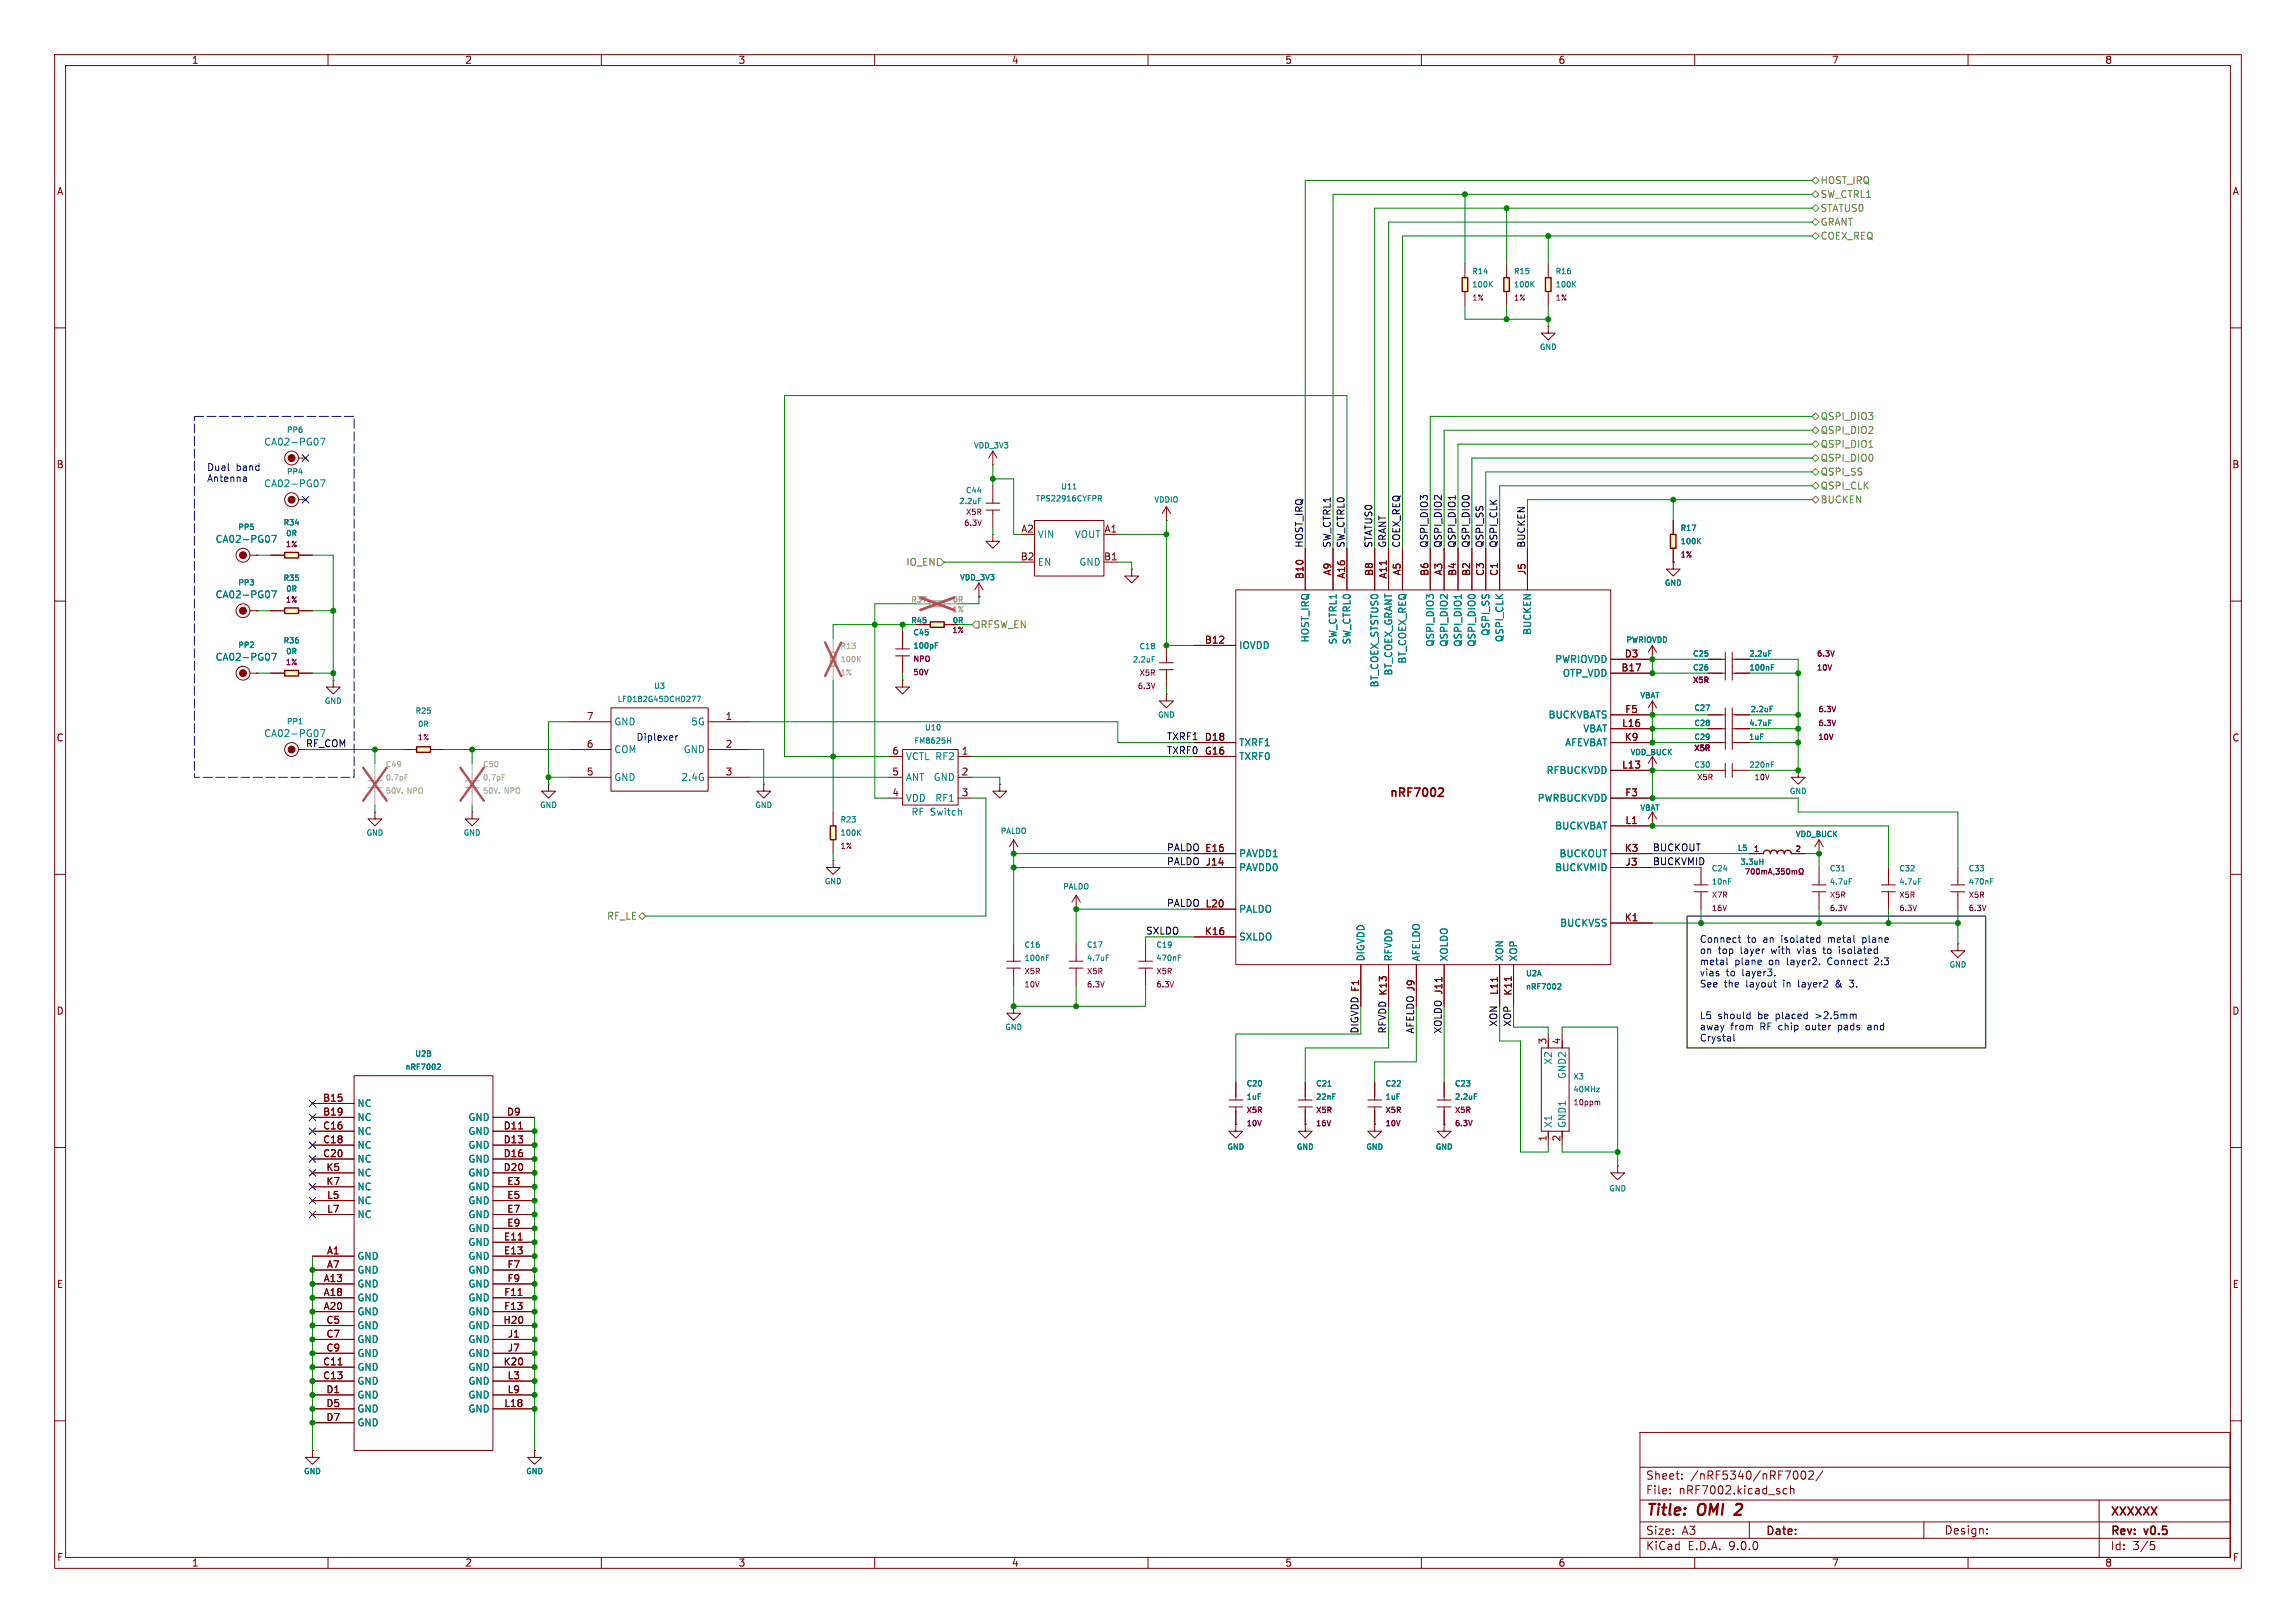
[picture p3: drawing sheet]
<svg xmlns="http://www.w3.org/2000/svg" width="420mm" height="297mm" viewBox="0 0 420 297" stroke-linecap="round" stroke-linejoin="round" font-family="sans-serif">
<defs><g id="words">
<g font-size="2.8" fill="#840000">
<text x="301" y="277.9">Title:</text>
<text x="310.6" y="277.9">OMI</text>
<text x="318.3" y="277.9">2</text>
</g>
<g font-size="2.1" fill="#840000">
<text x="254" y="146.3">nRF7002</text>
<text x="301" y="273.7">File:</text>
<text x="301" y="271">Sheet:</text>
<text x="307.1" y="273.7">nRF7002.kicad_sch</text>
<text x="309.2" y="271">/nRF5340/nRF7002/</text>
<text x="301" y="281.1">Size:</text>
<text x="307.6" y="281.1">A3</text>
<text x="323" y="281.1">Date:</text>
<text x="355.6" y="281">Design:</text>
<text x="386" y="277.8">XXXXXX</text>
<text x="386" y="281.3">Rev:</text>
<text x="392.4" y="281.3">v0.5</text>
<text x="301" y="283.9">KiCad</text>
<text x="308.7" y="283.9">E.D.A.</text>
<text x="316.3" y="283.9">9.0.0</text>
<text x="386" y="283.9">Id:</text>
<text x="390.1" y="283.9">3/5</text>
</g>
<g font-size="1.8" fill="#840000">
<text x="35" y="11.9">1</text>
<text x="85" y="11.9">2</text>
<text x="135" y="11.9">3</text>
<text x="185" y="11.9">4</text>
<text x="235" y="11.9">5</text>
<text x="285" y="11.9">6</text>
<text x="335" y="11.9">7</text>
<text x="385" y="11.9">8</text>
<text x="10.3" y="35.9">A</text>
<text x="408.3" y="35.9">A</text>
<text x="10.3" y="85.9">B</text>
<text x="408.2" y="85.9">B</text>
<text x="186.7" y="97.5">A2</text>
<text x="201.9" y="97.5">A1</text>
<text x="186.6" y="102.6">B2</text>
<text x="201.9" y="102.6">B1</text>
<text x="238.5" y="106.1" transform="rotate(-90 238.5 106.1)">B10</text>
<text x="243.6" y="105.4" transform="rotate(-90 243.6 105.4)">A9</text>
<text x="246.1" y="106" transform="rotate(-90 246.1 106)">A16</text>
<text x="251.2" y="105.5" transform="rotate(-90 251.2 105.5)">B8</text>
<text x="253.7" y="106" transform="rotate(-90 253.7 106)">A11</text>
<text x="256.3" y="105.4" transform="rotate(-90 256.3 105.4)">A5</text>
<text x="261.4" y="105.5" transform="rotate(-90 261.4 105.5)">B6</text>
<text x="263.9" y="105.4" transform="rotate(-90 263.9 105.4)">A3</text>
<text x="266.4" y="105.5" transform="rotate(-90 266.4 105.5)">B4</text>
<text x="269" y="105.5" transform="rotate(-90 269 105.5)">B2</text>
<text x="271.5" y="105.5" transform="rotate(-90 271.5 105.5)">C3</text>
<text x="274.1" y="105.5" transform="rotate(-90 274.1 105.5)">C1</text>
<text x="279.1" y="105.3" transform="rotate(-90 279.1 105.3)">J5</text>
<text x="220.3" y="117.9">B12</text>
<text x="296.5" y="122.9">B17</text>
<text x="297.1" y="120.4">D3</text>
<text x="107.2" y="131.8">7</text>
<text x="132.6" y="131.8">1</text>
<text x="297.2" y="130.6">F5</text>
<text x="10.3" y="135.9">C</text>
<text x="107.2" y="136.9">6</text>
<text x="132.6" y="136.9">2</text>
<text x="220.3" y="135.6">D18</text>
<text x="296.6" y="133.1">L16</text>
<text x="297.1" y="135.6">K9</text>
<text x="408.2" y="135.9">C</text>
<text x="107.2" y="142">5</text>
<text x="132.6" y="142">3</text>
<text x="163.1" y="138.2">6</text>
<text x="163.1" y="142">5</text>
<text x="175.8" y="138.2">1</text>
<text x="175.8" y="142">2</text>
<text x="220.3" y="138.2">G16</text>
<text x="296.6" y="140.7">L13</text>
<text x="163.1" y="145.8">4</text>
<text x="175.8" y="145.8">3</text>
<text x="297.2" y="145.8">F3</text>
<text x="220.4" y="156">E16</text>
<text x="297.1" y="156">K3</text>
<text x="297.2" y="150.9">L1</text>
<text x="220.5" y="158.5">J14</text>
<text x="297.3" y="158.5">J3</text>
<text x="220.4" y="166.1">L20</text>
<text x="220.3" y="171.2">K16</text>
<text x="297.1" y="168.7">K1</text>
<text x="10.3" y="185.9">D</text>
<text x="248.7" y="181.6" transform="rotate(-90 248.7 181.6)">F1</text>
<text x="253.7" y="182.3" transform="rotate(-90 253.7 182.3)">K13</text>
<text x="258.8" y="181.5" transform="rotate(-90 258.8 181.5)">J9</text>
<text x="263.9" y="182.1" transform="rotate(-90 263.9 182.1)">J11</text>
<text x="274.1" y="182.2" transform="rotate(-90 274.1 182.2)">L11</text>
<text x="276.6" y="182.3" transform="rotate(-90 276.6 182.3)">K11</text>
<text x="408.2" y="185.9">D</text>
<text x="283" y="191.2" transform="rotate(-90 283 191.2)">3</text>
<text x="285.5" y="191.2" transform="rotate(-90 285.5 191.2)">4</text>
<text x="59" y="201.7">B15</text>
<text x="59" y="204.2">B19</text>
<text x="59" y="206.8">C16</text>
<text x="59" y="209.3">C18</text>
<text x="92" y="206.8">D11</text>
<text x="92" y="209.3">D13</text>
<text x="92.6" y="204.2">D9</text>
<text x="283" y="209" transform="rotate(-90 283 209)">1</text>
<text x="285.5" y="209" transform="rotate(-90 285.5 209)">2</text>
<text x="59" y="211.8">C20</text>
<text x="59.6" y="214.4">K5</text>
<text x="92" y="211.8">D16</text>
<text x="92" y="214.4">D20</text>
<text x="59.6" y="216.9">K7</text>
<text x="59.7" y="219.5">L5</text>
<text x="59.7" y="222">L7</text>
<text x="92.7" y="216.9">E3</text>
<text x="92.7" y="219.5">E5</text>
<text x="92.7" y="222">E7</text>
<text x="92.1" y="227.1">E11</text>
<text x="92.7" y="224.5">E9</text>
<text x="59.7" y="229.6">A1</text>
<text x="59.7" y="232.2">A7</text>
<text x="92.1" y="229.6">E13</text>
<text x="92.7" y="232.2">F7</text>
<text x="10.3" y="235.9">E</text>
<text x="59.1" y="234.7">A13</text>
<text x="59.1" y="237.2">A18</text>
<text x="59.1" y="239.8">A20</text>
<text x="92.1" y="237.2">F11</text>
<text x="92.1" y="239.8">F13</text>
<text x="92.7" y="234.7">F9</text>
<text x="408.3" y="235.9">E</text>
<text x="59.6" y="242.3">C5</text>
<text x="59.6" y="244.9">C7</text>
<text x="92" y="242.3">H20</text>
<text x="92.8" y="244.9">J1</text>
<text x="59" y="249.9">C11</text>
<text x="59.6" y="247.4">C9</text>
<text x="92" y="249.9">K20</text>
<text x="92.8" y="247.4">J7</text>
<text x="59" y="252.5">C13</text>
<text x="59.6" y="255">D1</text>
<text x="59.6" y="257.6">D5</text>
<text x="92.2" y="257.6">L18</text>
<text x="92.8" y="252.5">L3</text>
<text x="92.8" y="255">L9</text>
<text x="59.6" y="260.1">D7</text>
<text x="10.3" y="285.9">F</text>
<text x="35" y="286.9">1</text>
<text x="85" y="286.9">2</text>
<text x="135" y="286.9">3</text>
<text x="185" y="286.9">4</text>
<text x="235" y="286.9">5</text>
<text x="285" y="286.9">6</text>
<text x="335" y="286.9">7</text>
<text x="385" y="286.9">8</text>
<text x="408.3" y="285.9">F</text>
</g>
<g font-size="1.8" fill="#848400">
<text x="332.9" y="33.9">HOST_IRQ</text>
<text x="332.9" y="41.5">GRANT</text>
<text x="332.9" y="39">STATUS0</text>
<text x="332.9" y="36.4">SW_CTRL1</text>
<text x="332.9" y="44">COEX_REQ</text>
<text x="332.9" y="77.1">QSPI_DIO3</text>
<text x="332.9" y="82.1">QSPI_DIO1</text>
<text x="332.9" y="79.6">QSPI_DIO2</text>
<text x="332.9" y="87.2">QSPI_SS</text>
<text x="332.9" y="89.8">QSPI_CLK</text>
<text x="332.9" y="84.7">QSPI_DIO0</text>
<text x="332.9" y="92.3">BUCKEN</text>
<text x="165.7" y="103.7">IO_EN</text>
<text x="179.3" y="115.2">RFSW_EN</text>
<text x="110.9" y="168.5">RF_LE</text>
</g>
<g font-size="1.8" fill="#008484">
<text x="48.2" y="81.7">CA02-PG07</text>
<text x="48.2" y="89.4">CA02-PG07</text>
<text x="39.3" y="99.5">CA02-PG07</text>
<text x="189.7" y="98.7">VIN</text>
<text x="196.5" y="98.7">VOUT</text>
<text x="189.7" y="103.7">EN</text>
<text x="197.3" y="103.7">GND</text>
<text x="39.3" y="109.7">CA02-PG07</text>
<text x="226.6" y="119">IOVDD</text>
<text x="239.6" y="117.7" transform="rotate(-90 239.6 117.7)">HOST_IRQ</text>
<text x="244.7" y="118" transform="rotate(-90 244.7 118)">SW_CTRL1</text>
<text x="247.2" y="118" transform="rotate(-90 247.2 118)">SW_CTRL0</text>
<text x="262.5" y="118.5" transform="rotate(-90 262.5 118.5)">QSPI_DIO3</text>
<text x="265" y="118.5" transform="rotate(-90 265 118.5)">QSPI_DIO2</text>
<text x="267.6" y="118.5" transform="rotate(-90 267.6 118.5)">QSPI_DIO1</text>
<text x="270.1" y="118.5" transform="rotate(-90 270.1 118.5)">QSPI_DIO0</text>
<text x="272.6" y="116.5" transform="rotate(-90 272.6 116.5)">QSPI_SS</text>
<text x="275.2" y="117.6" transform="rotate(-90 275.2 117.6)">QSPI_CLK</text>
<text x="280.3" y="116.3" transform="rotate(-90 280.3 116.3)">BUCKEN</text>
<text x="39.3" y="121.1">CA02-PG07</text>
<text x="252.3" y="125.9" transform="rotate(-90 252.3 125.9)">BT_COEX_STSTUS0</text>
<text x="254.9" y="123.7" transform="rotate(-90 254.9 123.7)">BT_COEX_GRANT</text>
<text x="257.4" y="121.5" transform="rotate(-90 257.4 121.5)">BT_COEX_REQ</text>
<text x="284.4" y="121.5">PWRIOVDD</text>
<text x="285.8" y="124.1">OTP_VDD</text>
<text x="283.2" y="131.7">BUCKVBATS</text>
<text x="48.2" y="135.1">CA02-PG07</text>
<text x="112.3" y="132.9">GND</text>
<text x="126.3" y="132.9">5G</text>
<text x="226.6" y="136.8">TXRF1</text>
<text x="286.2" y="136.8">AFEVBAT</text>
<text x="289.5" y="134.2">VBAT</text>
<text x="112.3" y="138">COM</text>
<text x="112.3" y="143.1">GND</text>
<text x="124.5" y="143.1">2.4G</text>
<text x="125" y="138">GND</text>
<text x="165.6" y="139.3">VCTL RF2</text>
<text x="165.6" y="143.1">ANT</text>
<text x="170.7" y="143.1">GND</text>
<text x="226.6" y="139.3">TXRF0</text>
<text x="282.8" y="141.8">RFBUCKVDD</text>
<text x="165.6" y="146.9">VDD</text>
<text x="166.6" y="149.5">RF Switch</text>
<text x="171" y="146.9">RF1</text>
<text x="281.2" y="146.9">PWRBUCKVDD</text>
<text x="284.4" y="152">BUCKVBAT</text>
<text x="226.6" y="157.1">PAVDD1</text>
<text x="226.6" y="159.6">PAVDD0</text>
<text x="284.4" y="159.6">BUCKVMID</text>
<text x="285.2" y="157.1">BUCKOUT</text>
<text x="226.6" y="167.2">PALDO</text>
<text x="226.6" y="172.3">SXLDO</text>
<text x="285.3" y="169.8">BUCKVSS</text>
<text x="249.8" y="176" transform="rotate(-90 249.8 176)">DIGVDD</text>
<text x="254.9" y="176" transform="rotate(-90 254.9 176)">RFVDD</text>
<text x="259.9" y="176" transform="rotate(-90 259.9 176)">AFELDO</text>
<text x="265" y="176" transform="rotate(-90 265 176)">XOLDO</text>
<text x="275.2" y="176" transform="rotate(-90 275.2 176)">XON</text>
<text x="277.7" y="176" transform="rotate(-90 277.7 176)">XOP</text>
<text x="284.1" y="194.9" transform="rotate(-90 284.1 194.9)">X2</text>
<text x="286.6" y="197.6" transform="rotate(-90 286.6 197.6)">GND2</text>
<text x="65.3" y="202.8">NC</text>
<text x="65.3" y="205.3">NC</text>
<text x="65.3" y="207.9">NC</text>
<text x="85.6" y="205.3">GND</text>
<text x="85.6" y="207.9">GND</text>
<text x="284.1" y="206.5" transform="rotate(-90 284.1 206.5)">X1</text>
<text x="286.6" y="206.5" transform="rotate(-90 286.6 206.5)">GND1</text>
<text x="65.3" y="210.4">NC</text>
<text x="65.3" y="213">NC</text>
<text x="65.3" y="215.5">NC</text>
<text x="85.6" y="210.4">GND</text>
<text x="85.6" y="213">GND</text>
<text x="85.6" y="215.5">GND</text>
<text x="65.3" y="218">NC</text>
<text x="65.3" y="220.6">NC</text>
<text x="85.6" y="218">GND</text>
<text x="85.6" y="220.6">GND</text>
<text x="65.3" y="223.1">NC</text>
<text x="85.6" y="223.1">GND</text>
<text x="85.6" y="225.7">GND</text>
<text x="65.3" y="230.7">GND</text>
<text x="65.3" y="233.3">GND</text>
<text x="85.6" y="228.2">GND</text>
<text x="85.6" y="230.7">GND</text>
<text x="85.6" y="233.3">GND</text>
<text x="65.3" y="235.8">GND</text>
<text x="65.3" y="238.4">GND</text>
<text x="85.6" y="235.8">GND</text>
<text x="85.6" y="238.4">GND</text>
<text x="65.3" y="240.9">GND</text>
<text x="65.3" y="243.4">GND</text>
<text x="65.3" y="246">GND</text>
<text x="85.6" y="240.9">GND</text>
<text x="85.6" y="243.4">GND</text>
<text x="85.6" y="246">GND</text>
<text x="65.3" y="248.5">GND</text>
<text x="65.3" y="251.1">GND</text>
<text x="85.6" y="248.5">GND</text>
<text x="85.6" y="251.1">GND</text>
<text x="65.3" y="253.6">GND</text>
<text x="65.3" y="256.1">GND</text>
<text x="85.6" y="253.6">GND</text>
<text x="85.6" y="256.1">GND</text>
<text x="65.3" y="258.7">GND</text>
<text x="65.3" y="261.2">GND</text>
<text x="85.6" y="258.7">GND</text>
</g>
<g font-size="1.8" fill="#0000c2">
<text x="37.8" y="86.5">Dual</text>
<text x="37.8" y="88.5">Antenna</text>
<text x="43.2" y="86.5">band</text>
<text x="116.3" y="135.6">Diplexer</text>
<text x="310.8" y="172.9">Connect</text>
<text x="319.6" y="172.9">to</text>
<text x="322.7" y="172.9">an</text>
<text x="326.1" y="172.9">isolated</text>
<text x="334.9" y="172.9">metal</text>
<text x="341.4" y="172.9">plane</text>
<text x="310.8" y="174.9">on</text>
<text x="310.8" y="176.9">metal</text>
<text x="310.8" y="179">vias</text>
<text x="314.3" y="174.9">top</text>
<text x="315.8" y="179">to</text>
<text x="317.3" y="176.9">plane</text>
<text x="318.5" y="174.9">layer</text>
<text x="318.8" y="179">layer3.</text>
<text x="323.7" y="176.9">on</text>
<text x="324.3" y="174.9">with</text>
<text x="327.2" y="176.9">layer2.</text>
<text x="329.3" y="174.9">vias</text>
<text x="334.2" y="174.9">to</text>
<text x="334.8" y="176.9">Connect</text>
<text x="337.3" y="174.9">isolated</text>
<text x="343.6" y="176.9">2:3</text>
<text x="310.8" y="181">See</text>
<text x="315.4" y="181">the</text>
<text x="319.5" y="181">layout</text>
<text x="326.5" y="181">in</text>
<text x="329.4" y="181">layer2</text>
<text x="336.5" y="181">&amp;</text>
<text x="339.2" y="181">3.</text>
<text x="310.8" y="186.8">L5</text>
<text x="310.8" y="188.9">away</text>
<text x="310.8" y="190.9">Crystal</text>
<text x="314.2" y="186.8">should</text>
<text x="316.6" y="188.9">from</text>
<text x="321.7" y="186.8">be</text>
<text x="322.1" y="188.9">RF chip</text>
<text x="325.1" y="186.8">placed</text>
<text x="330.8" y="188.9">outer</text>
<text x="332.6" y="186.8">&gt;2.5mm</text>
<text x="336.9" y="188.9">pads</text>
<text x="342.5" y="188.9">and</text>
</g>
<g font-size="1.8">
<text x="238.4" y="100.3" transform="rotate(-90 238.4 100.3)">HOST_IRQ</text>
<text x="243.5" y="100.3" transform="rotate(-90 243.5 100.3)">SW_CTRL1</text>
<text x="246" y="100.3" transform="rotate(-90 246 100.3)">SW_CTRL0</text>
<text x="251.1" y="100.3" transform="rotate(-90 251.1 100.3)">STATUS0</text>
<text x="253.7" y="100.3" transform="rotate(-90 253.7 100.3)">GRANT</text>
<text x="256.2" y="100.3" transform="rotate(-90 256.2 100.3)">COEX_REQ</text>
<text x="261.3" y="100.3" transform="rotate(-90 261.3 100.3)">QSPI_DIO3</text>
<text x="263.8" y="100.3" transform="rotate(-90 263.8 100.3)">QSPI_DIO2</text>
<text x="266.4" y="100.3" transform="rotate(-90 266.4 100.3)">QSPI_DIO1</text>
<text x="268.9" y="100.3" transform="rotate(-90 268.9 100.3)">QSPI_DIO0</text>
<text x="271.4" y="100.3" transform="rotate(-90 271.4 100.3)">QSPI_SS</text>
<text x="274" y="100.3" transform="rotate(-90 274 100.3)">QSPI_CLK</text>
<text x="279.1" y="100.3" transform="rotate(-90 279.1 100.3)">BUCKEN</text>
<text x="55.9" y="136.8">RF_COM</text>
<text x="213.4" y="135.5">TXRF1</text>
<text x="213.4" y="138.1">TXRF0</text>
<text x="213.4" y="155.9">PALDO E16</text>
<text x="302.3" y="155.9">BUCKOUT</text>
<text x="213.4" y="158.4">PALDO J14</text>
<text x="302.3" y="158.4">BUCKVMID</text>
<text x="213.4" y="166">PALDO L20</text>
<text x="209.5" y="171.1">SXLDO</text>
<text x="248.6" y="189.2" transform="rotate(-90 248.6 189.2)">DIGVDD F1</text>
<text x="253.7" y="189.2" transform="rotate(-90 253.7 189.2)">RFVDD K13</text>
<text x="258.7" y="189.2" transform="rotate(-90 258.7 189.2)">AFELDO J9</text>
<text x="263.8" y="189.2" transform="rotate(-90 263.8 189.2)">XOLDO J11</text>
<text x="274" y="188" transform="rotate(-90 274 188)">XON</text>
<text x="276.5" y="188" transform="rotate(-90 276.5 188)">XOP</text>
</g>
<g font-size="1.4" fill="#008484">
<text x="269.2" y="50.4">R14</text>
<text x="269.2" y="52.8">100K</text>
<text x="276.8" y="50.4">R15</text>
<text x="276.8" y="52.8">100K</text>
<text x="284.4" y="50.4">R16</text>
<text x="284.4" y="52.8">100K</text>
<text x="281.6" y="64.2">GND</text>
<text x="52.4" y="79.4">PP6</text>
<text x="178" y="82.3">VDD_3V3</text>
<text x="52.4" y="87">PP4</text>
<text x="194" y="89.8">U11</text>
<text x="175.3" y="92.4">2.2uF</text>
<text x="176.6" y="90.5">C44</text>
<text x="189.4" y="92">TPS22916CYFPR</text>
<text x="211" y="92.2">VDDIO</text>
<text x="43.5" y="97.2">PP5</text>
<text x="51.8" y="96.3">R34</text>
<text x="52.2" y="98.3">0R</text>
<text x="307.3" y="97.4">R17</text>
<text x="307.3" y="99.8">100K</text>
<text x="43.5" y="107.3">PP3</text>
<text x="51.8" y="106.5">R35</text>
<text x="175.5" y="106.4">VDD_3V3</text>
<text x="304.4" y="107.4">GND</text>
<text x="52.2" y="108.5">0R</text>
<text x="43.5" y="118.8">PP2</text>
<text x="51.8" y="117.9">R36</text>
<text x="52.2" y="119.9">0R</text>
<text x="166.6" y="114.3">R45</text>
<text x="167" y="118.9">100pF</text>
<text x="167" y="116.5">C45</text>
<text x="174.2" y="114.3">0R</text>
<text x="208.3" y="119">C18</text>
<text x="297.4" y="117.8">PWRIOVDD</text>
<text x="207.1" y="121.4">2.2uF</text>
<text x="309.6" y="120.4">C25</text>
<text x="309.6" y="122.9">C26</text>
<text x="319.9" y="120.4">2.2uF</text>
<text x="319.9" y="122.9">100nF</text>
<text x="59.3" y="129">GND</text>
<text x="75.9" y="130.8">R25</text>
<text x="112.9" y="128.7">LFD182G45DCHD277</text>
<text x="119.5" y="126.3">U3</text>
<text x="211.7" y="131.5">GND</text>
<text x="299.9" y="128">VBAT</text>
<text x="309.8" y="130.3">C27</text>
<text x="320.1" y="130.5">2.2uF</text>
<text x="52.4" y="132.7">PP1</text>
<text x="76.4" y="133.2">0R</text>
<text x="167.1" y="136.3">FM8625H</text>
<text x="169.1" y="133.9">U10</text>
<text x="309.8" y="133.1">C28</text>
<text x="309.8" y="135.6">C29</text>
<text x="319.8" y="135.6">1uF</text>
<text x="319.9" y="133.1">4.7uF</text>
<text x="298.2" y="138.4">VDD_BUCK</text>
<text x="309.8" y="140.7">C30</text>
<text x="319.9" y="140.7">220nF</text>
<text x="98.7" y="148">GND</text>
<text x="138" y="148">GND</text>
<text x="299.9" y="148.6">VBAT</text>
<text x="327.3" y="145.5">GND</text>
<text x="66.9" y="153.1">GND</text>
<text x="84.7" y="153.1">GND</text>
<text x="153.6" y="150.7">R23</text>
<text x="153.6" y="153.1">100K</text>
<text x="182.9" y="152.8">PALDO</text>
<text x="317.8" y="155.9">L5</text>
<text x="328.4" y="153.4">VDD_BUCK</text>
<text x="313" y="159.7">C24</text>
<text x="334.6" y="159.7">C31</text>
<text x="347.3" y="159.7">C32</text>
<text x="360" y="159.7">C33</text>
<text x="150.7" y="162">GND</text>
<text x="194.4" y="163">PALDO</text>
<text x="313" y="162.1">10nF</text>
<text x="334.6" y="162.1">4.7uF</text>
<text x="347.3" y="162.1">4.7uF</text>
<text x="360" y="162.1">470nF</text>
<text x="187.3" y="173.6">C16</text>
<text x="198.7" y="173.6">C17</text>
<text x="211.4" y="173.6">C19</text>
<text x="187.3" y="176">100nF</text>
<text x="198.7" y="176">4.7uF</text>
<text x="211.4" y="176">470nF</text>
<text x="279" y="178.9">U2A</text>
<text x="356.5" y="177.3">GND</text>
<text x="279" y="181.3">nRF7002</text>
<text x="183.8" y="188.7">GND</text>
<text x="74.1" y="196">nRF7002</text>
<text x="75.8" y="193.6">U2B</text>
<text x="287.7" y="197.7">X3</text>
<text x="227.9" y="201.4">1uF</text>
<text x="227.9" y="199">C20</text>
<text x="240.6" y="201.4">22nF</text>
<text x="240.6" y="199">C21</text>
<text x="253.3" y="201.4">1uF</text>
<text x="253.3" y="199">C22</text>
<text x="266" y="201.4">2.2uF</text>
<text x="266" y="199">C23</text>
<text x="287.7" y="200.1">40MHz</text>
<text x="224.4" y="210.6">GND</text>
<text x="237.1" y="210.6">GND</text>
<text x="249.8" y="210.6">GND</text>
<text x="262.5" y="210.6">GND</text>
<text x="294.3" y="218.2">GND</text>
<text x="55.5" y="270">GND</text>
<text x="96.1" y="270">GND</text>
</g>
<g font-size="1.4" fill="#840084">
<text x="269.2" y="55.2">1%</text>
<text x="276.8" y="55.2">1%</text>
<text x="284.4" y="55.2">1%</text>
<text x="176.6" y="94.4">X5R</text>
<text x="52.2" y="100.3">1%</text>
<text x="176.3" y="96.4">6.3V</text>
<text x="307.3" y="102.2">1%</text>
<text x="52.2" y="110.5">1%</text>
<text x="174.1" y="116">1%</text>
<text x="52.2" y="121.9">1%</text>
<text x="167" y="123.7">50V</text>
<text x="167" y="121.3">NPO</text>
<text x="208.3" y="123.9">X5R</text>
<text x="309.6" y="125.2">X5R</text>
<text x="332.2" y="122.9">10V</text>
<text x="332.3" y="120.4">6.3V</text>
<text x="208" y="126.3">6.3V</text>
<text x="332.5" y="130.5">6.3V</text>
<text x="76.3" y="135.7">1%</text>
<text x="309.8" y="137.6">X5R</text>
<text x="332.5" y="135.6">10V</text>
<text x="332.5" y="133.1">6.3V</text>
<text x="310.3" y="143">X5R</text>
<text x="320.8" y="143">10V</text>
<text x="153.6" y="155.6">1%</text>
<text x="318.3" y="158.5">3.3uH</text>
<text x="313" y="166.9">16V</text>
<text x="313" y="164.5">X7R</text>
<text x="334.6" y="166.9">6.3V</text>
<text x="334.6" y="164.5">X5R</text>
<text x="347.3" y="166.9">6.3V</text>
<text x="347.3" y="164.5">X5R</text>
<text x="360" y="166.9">6.3V</text>
<text x="360" y="164.5">X5R</text>
<text x="187.3" y="178.5">X5R</text>
<text x="198.7" y="178.5">X5R</text>
<text x="211.4" y="178.5">X5R</text>
<text x="187.3" y="180.9">10V</text>
<text x="198.7" y="180.9">6.3V</text>
<text x="211.4" y="180.9">6.3V</text>
<text x="227.9" y="203.9">X5R</text>
<text x="240.6" y="203.9">X5R</text>
<text x="253.3" y="203.9">X5R</text>
<text x="266" y="203.9">X5R</text>
<text x="287.7" y="202.5">10ppm</text>
<text x="227.9" y="206.3">10V</text>
<text x="240.6" y="206.3">16V</text>
<text x="253.3" y="206.3">10V</text>
<text x="266" y="206.3">6.3V</text>
</g>
<g font-size="1.4" fill="#a1a1a1">
<text x="166.6" y="110.5">R37</text>
<text x="174.1" y="112.2">1%</text>
<text x="174.2" y="110.5">0R</text>
<text x="153.6" y="119">R13</text>
<text x="153.6" y="123.8">1%</text>
<text x="153.6" y="121.4">100K</text>
<text x="70.4" y="143">0.7pF</text>
<text x="70.4" y="140.6">C49</text>
<text x="88.2" y="143">0.7pF</text>
<text x="88.2" y="140.6">C50</text>
</g>
<g font-size="1.4" fill="#840000">
<text x="320.7" y="156">1</text>
<text x="328.3" y="156">2</text>
</g>
</g></defs>
<g fill="none" stroke="#840000" stroke-width=".18">
<path d="M10 10h400v277h-400zM12 12h396v273h-396zM60 10v2M110 10v2M160 10v2M210 10v2M260 10v2M310 10v2M360 10v2M10 60h2M408 60h2M10 110h2"/>
<path d="M408 110h2M10 160h2M408 160h2M10 210h2M408 210h2M10 260h2M300 262.1h107.9v22.9h-107.9zM300 278.5h108M300 274.5h108M300 268.5h108M305.5 273.2v.2M305.5 272.5v.1"/>
<path d="M307.7 270.5v.2M307.7 269.8v.1M320 278.5v3M326.9 272.5l-.5-.1-.2 .3v.4l.1 .2h.6M327.5 272.5l.2-.1 .4 .1 .1 .9M327.5 271.9v1.5M329.6 269.3l.2-.1a.8 .8 0 0 1 .5 .7 .8 .8 0 0 1-.5 .8l-.2-.2-.2-.4zM330.9 269.3l.5-.1 .3 .1v.3l-.9 1.1h.9M333.4 269.1l-1.2 1.9M351.9 278.5v2.9M363.5 279.8v.1M384 274.5v10.5"/>
<path d="M408 260h2M60 285v2M110 285v2M160 285v2M210 285v2M260 285v2M300 281.5h108M310 285v2M360 285v2M363.5 280.6v.1M393.4 282.1h.7M393.5 282.7h.4l.3 .2-.2 .6-.5 .1"/>
</g>
<path d="M318.5 276.1l-1.3 1.1h1.3" fill="none" stroke="#840000" stroke-width=".4"/>
<path d="M282.7 50.8h1v2.5h-1z" fill="#ffffc2"/>
<path d="M282.7 50.8h1v2.5h-1z" fill="none" stroke="#840000" stroke-width=".25"/>
<g fill="none" stroke="#840000" stroke-width=".18">
<path d="M283.2 48.3v2.5M283.2 53.3v2.6M315.6 119.4v2.5M316.9 119.4v2.5M104.1 132.1h7.7M104.1 137.2h7.7M111.8 129.5h17.7v15.3h-17.7zM129.5 132.1h7.7M129.5 137.2h7.7M162.6 138.4h2.5M165.1 137.2h10.2v10.1h-10.2zM175.3 138.4h2.5"/>
<path d="M312.4 133.4h3.2M312.4 120.7h3.2M315.6 132.1v2.5M316.9 132.1v2.5M316.9 133.4h3.1M316.9 120.7h3.1M100.3 143.5v1.3h1.3l-1.3 1.3-1.2-1.3h1.2M100.3 143.5h.1M104.1 142.2h7.7M129.5 142.2h7.7M152.4 157.5v1.3h1.3l-1.3 1.2-1.3-1.2h1.3M152.4 157.5h.1"/>
<path d="M162.6 142.2h2.5M162.6 146.1h2.5M175.3 142.2h2.5M175.3 146.1h2.5M358.1 172.7v1.3h1.3l-1.3 1.3-1.2-1.3h1.2M358.1 172.7h.1M283.2 189.2v2.6M285.7 189.2v2.6M283.2 207v2.6M287 207v-15.2h-5.1v15.2h3.8v2.6M295.9 213.4v1.2h1.3l-1.3 1.3-1.3-1.3h1.3M295.9 213.4h.1"/>
</g>
<path d="M287.8 52l.4 .5M288.2 51.5l-.5 .6M323.5 119.1h.5M127.5 127.4h.7l-.5 1M173.3 135.5h.6M173.9 135v1M323.5 131.8h.5M292.1 199.1h.5l-.5 .7h.5" fill="none" stroke="#008484" stroke-width=".18"/>
<path d="M292.3 201.5l.3 .2v.5" fill="none" stroke="#840084" stroke-width=".18"/>
<path d="M151.9 151.1h1v2.6h-1z" fill="#ffffc2"/>
<path d="M151.9 151.1h1v2.6h-1z" fill="none" stroke="#840000" stroke-width=".25"/>
<path d="M139.7 143.5v1.3h1.3l-1.3 1.3-1.3-1.3h1.3M139.7 143.5h.1M152.4 148.6v2.5M152.4 153.7v2.5M184.1 175.9h2.6M184.1 177.2h2.6M185.4 172.7v3.2M185.4 177.2v3.1" fill="none" stroke="#840000" stroke-width=".18"/>
<path d="M157 152.3l.4 .6M157.4 151.9l-.5 .5M191.4 175.2h.3M191.4 174.8h.5" fill="none" stroke="#008484" stroke-width=".18"/>
<path d="M170.2 113.8h2.5v1h-2.5z" fill="#ffffc2"/>
<path d="M170.2 113.8h2.5v1h-2.5z" fill="none" stroke="#840000" stroke-width=".25"/>
<g fill="none" stroke="#840000" stroke-width=".18">
<path d="M167.6 114.3h2.6M172.7 114.3h2.6M218.4 118.1h7.7M226.1 108h68.5v68.5h-68.5zM238.8 100.3v7.7M243.8 100.3v7.7M246.4 100.3v7.7M251.5 100.3v7.7M254 100.3v7.7M256.5 100.3v7.7M261.6 100.3v7.7M264.2 100.3v7.7"/>
<path d="M266.7 100.3v7.7M269.2 100.3v7.7M271.8 100.3v7.7M274.3 100.3v7.7M279.4 100.3v7.7M218.4 135.9h7.7M218.4 138.4h7.7M294.6 135.9h7.7M294.6 120.7h7.7M294.6 123.2h7.7M294.6 130.8h7.7M294.6 133.4h7.7"/>
<path d="M302.3 130.8h.1M302.3 128.3l-.8 1.2M302.3 128.3l.7 1.2M302.3 128.3v2.5M312.4 130.8h3.2M315.6 129.5v2.6M316.9 130.8h3.1M316.9 129.5v2.6M218.4 156.2h7.7M218.4 158.8h7.7M294.6 156.2h7.7M294.6 158.8h7.7"/>
<path d="M294.6 141h7.7M294.6 146.1h7.7M294.6 151.1h7.7M218.4 166.4h7.7M218.4 171.5h7.7M248.9 176.5v7.7M254 176.5v7.7M259.1 176.5v7.7M263.7 178.9v.7M264.2 176.5v7.7M273.9 178.9v.7M274.3 176.5v7.7"/>
<path d="M276.4 178.7v.8M276.9 176.5v7.7M294.6 168.9h7.7"/>
</g>
<path d="M263.4 144.2l.5 .1 .1 .3-.9 1.1h.9" fill="none" stroke="#840000" stroke-width=".3"/>
<path d="M267.3 108.8v.7M323.8 129.2h.5M285.1 180h.3l.1 .3-.6 .7h.6" fill="none" stroke="#008484" stroke-width=".18"/>
<path d="M170.2 110h2.5v1h-2.5z" fill="#f0f0f0"/>
<path d="M170.2 110h2.5v1h-2.5z" fill="none" stroke="#a1a1a1" stroke-width=".25"/>
<path d="M167.6 110.5h2.6M172.7 110.5h2.6" fill="none" stroke="#a1a1a1" stroke-width=".18"/>
<path d="M168.4 109.4l6.1 2.2M174.5 109.4l-6.1 2.2" fill="none" stroke="#e65255" stroke-width=".46"/>
<g fill="none" stroke="#840000" stroke-width=".18">
<path d="M180.3 93.3h2.6M180.3 92.1h2.6M181.6 85.1h.1M181.6 97.8v1.3h1.3l-1.3 1.2-1.3-1.2h1.3M181.6 97.8h.1M181.6 82.6l-.8 1.2M181.6 82.6l.8 1.2M181.6 82.6v2.5M181.6 88.9v3.2M181.6 93.3v3.2M163.8 118.7h2.6M165.1 115.6v3.1"/>
<path d="M179.1 109.2h.1M179.1 106.7l-.8 1.3M179.1 106.7l.7 1.3M179.1 106.7v2.5M163.8 120h2.6M165.1 124.5v1.2h1.3l-1.3 1.3-1.3-1.3h1.3M165.1 124.5h.1M165.1 120v3.2"/>
</g>
<path d="M179 91.2h.5M171.1 118.1h.3M171.1 117.6h.5" fill="none" stroke="#008484" stroke-width=".18"/>
<path d="M267.5 50.8h1v2.5h-1z" fill="#ffffc2"/>
<path d="M267.5 50.8h1v2.5h-1z" fill="none" stroke="#840000" stroke-width=".25"/>
<path d="M268 48.3v2.5M268 53.3v2.6" fill="none" stroke="#840000" stroke-width=".18"/>
<path d="M272.6 52l.4 .5M273 51.5l-.6 .6" fill="none" stroke="#008484" stroke-width=".18"/>
<path d="M275.1 50.8h1v2.5h-1z" fill="#ffffc2"/>
<path d="M275.1 50.8h1v2.5h-1z" fill="none" stroke="#840000" stroke-width=".25"/>
<path d="M275.6 48.3v2.5M275.6 53.3v2.6M312.4 123.2h3.2M315.6 121.9v2.6M316.9 121.9v2.6M316.9 123.2h3.1M238.8 198.1v3.2M237.5 201.3h2.5M237.5 202.6h2.5M238.8 202.6v3.1M264.2 205.7v1.3h1.2l-1.2 1.3-1.3-1.3h1.3M264.2 205.7h.1" fill="none" stroke="#840000" stroke-width=".18"/>
<path d="M280.2 52l.4 .5M280.6 51.5l-.6 .6M324 122.1h.3M324 121.6h.5M242.9 198.7h.6M243.8 200.2h.5" fill="none" stroke="#008484" stroke-width=".18"/>
<path d="M151.9 119.4h1v2.5h-1z" fill="#f0f0f0"/>
<path d="M151.9 119.4h1v2.5h-1z" fill="none" stroke="#a1a1a1" stroke-width=".25"/>
<path d="M152.4 116.8v2.6M152.4 121.9v2.6M157 120.5l.4 .6M157.4 120.1l-.5 .6" fill="none" stroke="#a1a1a1" stroke-width=".18"/>
<path d="M150.9 117.6l3 6.1M153.9 117.6l-3 6.1" fill="none" stroke="#e65255" stroke-width=".46"/>
<g fill="none" stroke="#840000" stroke-width=".18">
<path d="M189.2 95.3h12.7v10.1h-12.7zM201.9 97.8h2.6M213.4 95.3h.1M213.4 92.7l-.8 1.3M213.4 92.7l.7 1.3M213.4 92.7v2.6M201.9 102.9h2.6M207 104.1v1.3h1.3l-1.3 1.3-1.3-1.3h1.3M207 104.1h.1M213.4 118.1v3.2M212.1 121.3h2.5M212.1 122.6h2.5"/>
<path d="M213.4 127v1.3h1.2l-1.2 1.2-1.3-1.2h1.3M213.4 127h.1M213.4 122.6v3.1M182.9 143.5v1.3h1.2l-1.2 1.3-1.3-1.3h1.3M182.9 143.5h.1M226.1 198.1v3.2M251.5 198.1v3.2M264.2 198.1v3.2M224.8 201.3h2.5M224.8 202.6h2.5M226.1 205.7v1.3h1.2l-1.2 1.3-1.3-1.3h1.3M226.1 205.7h.1"/>
<path d="M226.1 202.6v3.1M238.8 205.7v1.3h1.2l-1.2 1.3-1.3-1.3h1.3M238.8 205.7h.1M250.2 201.3h2.5M250.2 202.6h2.5M251.5 205.7v1.3h1.2l-1.2 1.3-1.3-1.3h1.3M251.5 205.7h.1M251.5 202.6v3.1M262.9 201.3h2.5M262.9 202.6h2.5M264.2 202.6v3.1"/>
</g>
<path d="M196.3 89.5h.6M200.9 90.7h.4l.2 .2-.1 .3h-.5M201.2 91.2l.3 .5M210.7 120.2h.5M269.7 200.2h.5" fill="none" stroke="#008484" stroke-width=".18"/>
<path d="M52.1 101.1h2.5v1h-2.5z" fill="#ffffc2"/>
<path d="M52.1 101.1h2.5v1h-2.5z" fill="none" stroke="#840000" stroke-width=".25"/>
<g fill="none" stroke="#840000" stroke-width=".18">
<path d="M45.7 101.6h1.3M47 101.6h.1M49.5 101.6h2.6M54.6 101.6h2.5M315.6 139.7v2.5M316.9 139.7v2.5M312.4 141h3.2M316.9 141h3.1"/>
<circle cx="44.4" cy="101.6" r="1.27"/>
</g>
<path d="M49.7 98h.9l-.6 1.2M324 139.9h.3M324 139.4h.5" fill="none" stroke="#008484" stroke-width=".18"/>
<circle cx="44.4" cy="101.6" r=".63" fill="#840000" stroke="#840000" stroke-width=".18"/>
<path d="M76.2 136.7h2.5v1h-2.5z" fill="#ffffc2"/>
<path d="M76.2 136.7h2.5v1h-2.5z" fill="none" stroke="#840000" stroke-width=".25"/>
<g fill="none" stroke="#840000" stroke-width=".18">
<path d="M283.2 59.7v1.3h1.3l-1.3 1.2-1.3-1.2h1.3M283.2 59.7h.1M54.6 91.4h1.3M54.6 83.8h1.3M55.9 91.4h.1M55.9 83.8h.1M45.7 111.8h1.3M47 111.8h.1M302.3 118.1l-.8 1.3M302.3 118.1l.7 1.3M302.3 118.1v2.6M45.7 123.2h1.3"/>
<path d="M47 123.2h.1M54.6 137.2h1.3M61 124.5v1.2h1.2l-1.2 1.3-1.3-1.3h1.3M61 124.5h.1M73.7 137.2h2.5M78.7 137.2h2.6M302.3 120.7h.1M328.9 141v1.2h1.3l-1.3 1.3-1.2-1.3h1.2M328.9 141h.1"/>
<circle cx="53.3" cy="83.8" r="1.27"/>
<circle cx="53.3" cy="91.4" r="1.27"/>
<circle cx="44.4" cy="111.8" r="1.27"/>
<circle cx="44.4" cy="123.2" r="1.27"/>
<circle cx="53.3" cy="137.2" r="1.27"/>
</g>
<g fill="#840000" stroke="#840000" stroke-width=".18">
<circle cx="53.3" cy="91.4" r=".63"/>
<circle cx="53.3" cy="83.8" r=".63"/>
<circle cx="44.4" cy="111.8" r=".63"/>
<circle cx="53.3" cy="137.2" r=".63"/>
<circle cx="44.4" cy="123.2" r=".63"/>
</g>
<path d="M58.6 87.8h.8l-.5 1.3M58.6 80.2h.8l-.5 1.3M49.7 108.1h.9l-.6 1.3M49.7 119.6h.9l-.6 1.2M54.7 132.5h.6M58.6 133.5h.8l-.5 1.3" fill="none" stroke="#008484" stroke-width=".18"/>
<path d="M52.1 122.7h2.5v1h-2.5z" fill="#ffffc2"/>
<path d="M52.1 122.7h2.5v1h-2.5z" fill="none" stroke="#840000" stroke-width=".25"/>
<g fill="none" stroke="#840000" stroke-width=".18">
<path d="M49.5 123.2h2.6M54.6 123.2h2.5M185.4 156.2h.1M185.4 153.7l-.7 1.2M185.4 153.7l.8 1.2M185.4 153.7v2.5M195.6 175.9h2.5M195.6 177.2h2.5M196.8 166.4h.1M196.8 163.8l-.7 1.3M196.8 163.8l.8 1.3M196.8 163.8v2.6"/>
<path d="M196.8 172.7v3.2M196.8 177.2v3.1M208.3 175.9h2.5M208.3 177.2h2.5M209.5 172.7v3.2M209.5 177.2v3.1M185.4 184.2v1.2h1.3l-1.3 1.3-1.3-1.3h1.3M185.4 184.2h.1"/>
</g>
<path d="M202.4 174.8h.4M215.5 174.8h.5M215.5 175.2h.4" fill="none" stroke="#008484" stroke-width=".18"/>
<path d="M52.1 111.3h2.5v1h-2.5z" fill="#ffffc2"/>
<path d="M52.1 111.3h2.5v1h-2.5zM322.6 156.2a.64 .64 0 0 1 .6-.6 .64 .64 0 0 1 .6 .6 .64 .64 0 0 1 .7-.6 .64 .64 0 0 1 .6 .6 .64 .64 0 0 1 .7-.6 .64 .64 0 0 1 .6 .6 .64 .64 0 0 1 .6-.6 .64 .64 0 0 1 .7 .6" fill="none" stroke="#840000" stroke-width=".25"/>
<path d="M49.5 111.8h2.6M54.6 111.8h2.5M320 156.2h2.6M327.7 156.2h2.5" fill="none" stroke="#840000" stroke-width=".18"/>
<path d="M321.9 157.7h.6M322.5 157.2v1" fill="none" stroke="#008484" stroke-width=".18"/>
<g fill="none" stroke="#840084" stroke-width=".18">
<path d="M320 159l-.4 1M320.6 159a.57 .57 0 0 0 .1 1 .63 .63 0 0 0 0-1M321.5 159a.57 .57 0 0 0 .1 1 .63 .63 0 0 0 0-1M322.3 159.4l.3-.1 .1 .1M322.3 159.3v.7M322.7 159.4l.2-.1h.2v.7M322.7 159.4v.6M323.5 160l.3-1 .3 1M323.6 159.7h.4M324.5 159.9l-.1 .2M324.9 159h.6l-.4 .3 .3 .1v.5l-.1 .1-.4-.1M326.4 159h-.5l-.1 .4h.5l.1 .5-.2 .1-.4-.1"/>
<path d="M326.9 159h.1a.53 .53 0 0 1 .4 .5 .53 .53 0 0 1-.4 .5 .66 .66 0 0 1-.1-1zM327.8 159.4l.3-.1 .1 .1M327.8 159.3v.7M328.2 159.4l.2-.1h.2l.1 .7M328.2 159.4v.6M329.1 160h.2v-.2a.43 .43 0 0 1-.2-.6 .43 .43 0 0 1 .6-.2l.1 .5-.2 .5h.2"/>
</g>
<path d="M305.6 97.8h1v2.5h-1z" fill="#ffffc2"/>
<path d="M305.6 97.8h1v2.5h-1z" fill="none" stroke="#840000" stroke-width=".25"/>
<g fill="none" stroke="#840000" stroke-width=".18">
<path d="M306.1 95.3v2.5M47 101.6h.1M47 111.8h.1M49.5 101.6h2.6M49.5 111.8h2.6M54.6 101.6h2.5M54.6 111.8h2.5M165.1 115.6v2.5M167.6 114.3h2.6M172.7 114.3h2.6M179.1 109.2h.1M218.4 118.1h7.7"/>
<path d="M238.8 100.3v7.7M243.8 100.3v7.7M246.4 100.3v7.7M251.5 100.3v7.7M254 100.3v7.7M256.5 100.3v7.7M261.6 100.3v7.7M264.2 100.3v7.7M266.7 100.3v7.7M269.2 100.3v7.7M271.8 100.3v7.7M274.3 100.3v7.7"/>
<path d="M279.4 100.3v7.7M306.1 102.9v1.2h1.2l-1.2 1.3-1.3-1.3h1.3M306.1 102.9h.1M306.1 100.3v2.6M47 123.2h.1M49.5 123.2h2.6M54.6 123.2h2.5M165.1 120.7v2.5M218.4 135.9h7.7M218.4 138.4h7.7M294.6 135.9h7.7M294.6 120.7h7.7"/>
<path d="M294.6 123.2h7.7M294.6 130.8h7.7M294.6 133.4h7.7M302.3 120.7h.1M302.3 130.8h.1M302.3 138.4l-.8 1.3M302.3 138.4l.7 1.3M302.3 138.4v2.6M312.4 135.9h3.2M312.4 120.7h2.6M312.4 123.2h2.6M312.4 130.8h2.6"/>
<path d="M312.4 133.4h2.6M315.6 134.6v2.6M316.9 134.6v2.6M316.9 135.9h3.1M317.5 120.7h2.5M317.5 123.2h2.5M317.5 130.8h2.5M317.5 133.4h2.5M68.6 148.6v1.3h1.2l-1.2 1.2-1.3-1.2h1.3M68.6 148.6h.1M86.4 148.6v1.3h1.2l-1.2 1.2-1.3-1.2h1.3M86.4 148.6h.1"/>
<path d="M218.4 156.2h7.7M218.4 158.8h7.7M294.6 156.2h7.7M294.6 158.8h7.7M294.6 141h7.7M294.6 146.1h7.7M294.6 151.1h7.7M302.3 141h.1M302.3 151.1h.1M302.3 148.6v2.5M302.3 148.6l-.8 1.3M302.3 148.6l.7 1.3"/>
<path d="M311.1 158.8v3.1M320 156.2h2.6M327.7 156.2h2.5M332.7 156.2h.1M332.7 153.7v2.5M332.7 158.8v3.1M332.7 153.7l-.7 1.2M332.7 153.7l.8 1.2M345.4 158.8v3.1M358.1 158.8v3.1M218.4 166.4h7.7M218.4 171.5h7.7"/>
<path d="M248.9 176.5v7.7M254 176.5v7.7M259.1 176.5v7.7M263.7 178.9v.7M264.2 176.5v7.7M273.9 178.9v.7M274.3 176.5v7.7M276.4 178.7v.8M276.9 176.5v7.7M294.6 168.9h7.7M309.9 161.9h2.5M309.9 163.2h2.5"/>
<path d="M311.1 163.2v3.2M331.5 161.9h2.5M331.5 163.2h2.5M332.7 163.2v3.2M344.2 161.9h2.5M344.2 163.2h2.5M345.4 163.2v3.2M356.9 161.9h2.5M356.9 163.2h2.5M358.1 163.2v3.2M64.8 196.9h25.4v68.5h-25.4zM226.1 198.1v2.6"/>
<path d="M238.8 198.1v2.6M251.5 198.1v2.6M264.2 198.1v2.6M57.1 201.9h7.7M57.1 204.5h7.7M57.1 207h7.7M57.1 209.6h7.7M57.1 212.1h7.7M57.1 214.6h7.7M57.1 217.2h7.7M57.1 219.7h7.7M90.2 204.5h7.6"/>
<path d="M90.2 207h7.6M90.2 209.6h7.6M90.2 212.1h7.6M90.2 214.6h7.6M90.2 217.2h7.6M90.2 219.7h7.6M94.9 206.6h.7M226.1 205.7h.1M226.1 203.2v2.5M238.8 205.7h.1M238.8 203.2v2.5M251.5 205.7h.1"/>
<path d="M251.5 203.2v2.5M264.2 205.7h.1M264.2 203.2v2.5M57.1 222.2h7.7M57.1 229.9h7.7M57.1 232.4h7.7M57.1 234.9h7.7M57.1 237.5h7.7M90.2 222.2h7.6M90.2 229.9h7.6M90.2 232.4h7.6M90.2 234.9h7.6"/>
<path d="M90.2 237.5h7.6M90.2 224.8h7.6M90.2 227.3h7.6M94.8 237.1h.7M94.8 226.9h.7M57.1 240h7.7M57.1 242.6h7.7M57.1 245.1h7.7M57.1 247.6h7.7M57.1 250.2h7.7M57.1 252.7h7.7M57.1 255.3h7.7"/>
<path d="M57.1 257.8h7.7M61.8 249.8h.8M90.2 240h7.6M90.2 242.6h7.6M90.2 245.1h7.6M90.2 247.6h7.6M90.2 250.2h7.6M90.2 252.7h7.6M90.2 255.3h7.6M90.2 257.8h7.6M57.1 265.4v1.3h1.3l-1.3 1.3-1.2-1.3h1.2M57.1 265.4h.1"/>
<path d="M57.1 260.3h7.7M97.8 265.4v1.3h1.3l-1.3 1.3-1.3-1.3h1.3M97.8 265.4h.1"/>
</g>
<g fill="none" stroke="#008484" stroke-width=".18">
<path d="M49.7 98h.9l-.6 1.2M310.7 98.9l.4 .6M311.1 98.5l-.6 .6M49.7 108.1h.9l-.6 1.3M49.7 119.6h.9l-.6 1.2M171.1 118.1h.3M171.1 117.6h.5M267.3 108.8v.7M323.5 119.1h.5M323.5 131.8h.5M323.8 129.2h.5M324 122.1h.3"/>
<path d="M324 121.6h.5M321.9 157.7h.6M322.5 157.2v1M336.9 159.4h.5M316.2 160.8h.5M338.3 160.8h.4M351 160.8h.4M364.1 160.8h.5M364.1 161.3h.4M80.1 194.7l.4 .1 .1 .2-.7 .7h.7M242.9 198.7h.6M285.1 180h.3l.1 .3-.6 .7h.6"/>
<path d="M243.8 200.2h.5M269.7 200.2h.5"/>
</g>
<g fill="none" stroke="#a1a1a1" stroke-width=".18">
<path d="M167.6 110.5h2.6M172.7 110.5h2.6M68.6 139.7v3.2M86.4 139.7v3.2M67.3 142.9h2.5M67.3 144.1h2.5M68.6 144.1v3.2M71.3 144.2h-.5v.5l.4-.1 .1 .5-.2 .1-.3-.1M71.9 144.2h.1a.53 .53 0 0 1 .3 .5 .53 .53 0 0 1-.3 .5 .66 .66 0 0 1-.1-1zM72.6 144.2l.3 1 .3-1M73.6 145h.1M73.6 145v.1"/>
<path d="M73.6 145v.2M74.1 141.8h.5M75.2 144.2v1l-.6-1v1M75.7 144.7h.4l.1-.4-.5-.1v1M76.7 144.3l.2-.1a.34 .34 0 0 1 .4 .3v.3a.33 .33 0 0 1-.3 .4 .33 .33 0 0 1-.4-.4zM85.1 142.9h2.5M85.1 144.1h2.5M86.4 144.1v3.2M89.1 144.2h-.5l-.1 .5 .5-.1 .1 .5-.2 .1-.4-.1M89.6 144.2h.1a.53 .53 0 0 1 .4 .5 .53 .53 0 0 1-.4 .5 .66 .66 0 0 1-.1-1zM90.4 144.2l.3 1 .3-1M91.4 145h.1"/>
<path d="M91.4 145v.1M91.4 145v.2M91.9 141.8h.5M93 144.2v1l-.6-1v1M93.4 144.7h.5l.1-.4-.6-.1v1M94.4 144.3l.2-.1a.34 .34 0 0 1 .5 .3v.3a.33 .33 0 0 1-.4 .4 .33 .33 0 0 1-.3-.4z"/>
</g>
<path d="M168.4 109.4l6.1 2.2M174.5 109.4l-6.1 2.2M66.4 140.5l4.3 6M70.7 140.5l-4.3 6M84.2 140.5l4.3 6M88.5 140.5l-4.3 6" fill="none" stroke="#e65255" stroke-width=".46"/>
<g fill="none" stroke="#848400" stroke-width=".18">
<path d="M331.5 38.1l.6-.6 .6 .6-.6 .6zM331.5 35.6l.6-.7 .6 .7-.6 .6zM332.1 32.4l.6 .6-.6 .7-.6-.7zM331.5 40.6l.6-.6 .6 .6-.6 .7zM332.1 42.5l.6 .7-.6 .6-.6-.6zM331.5 76.2l.6-.6 .6 .6-.6 .6zM331.5 78.7l.6-.6 .6 .6-.6 .7zM331.5 81.3l.6-.7 .6 .7-.6 .6zM331.5 86.4l.6-.7 .6 .7-.6 .6zM331.5 91.4l.6-.6 .6 .6-.6 .7zM331.5 88.9l.6-.6 .6 .6-.6 .6zM331.5 83.8l.6-.6 .6 .6-.6 .7z"/>
<path d="M341.9 81.9h.7M171.4 102.2h.7l.6 .7-.6 .6h-.7zM177.8 114.3l.6-.6h.7v1.2h-.7zM116.8 167.6l.7-.6 .6 .6-.6 .7z"/>
</g>
<path d="M266.2 90.7v.7" fill="none" stroke="#000" stroke-width=".18"/>
<g fill="none" stroke="#008400" stroke-width=".18">
<path d="M268 35.6v12.7M275.6 38.1v10.2M331.5 38.1h-80v62.2M331.5 35.6h-87.7v64.7M331.5 33h-92.7v67.3M268 55.9v2.5h15.2M275.6 55.9v2.5M283.2 43.2v5.1M283.2 55.9v3.8M331.5 43.2h-75v57.1M331.5 40.6h-77.5v59.7M331.5 78.7h-67.3v21.6"/>
<path d="M331.5 76.2h-69.9v24.1M181.6 87.6h3.8v10.2h1.3M181.6 85.1v3.8M181.6 96.5v1.3M204.5 97.8h8.9M213.4 95.3v22.8h5M306.1 91.4v3.9M331.5 83.8h-62.3v16.5M331.5 81.3h-64.8v19M331.5 86.4h-59.7v13.9M331.5 88.9h-57.2v11.4M331.5 91.4h-52.1v8.9"/>
<path d="M47 111.8h2.5M47 101.6h2.5M57.1 111.8h3.9M57.1 101.6h3.9v22.9M165.1 114.3v1.3M167.6 110.5h-7.6v35.6h2.6M167.6 114.3h-15.2v2.5M172.7 102.9h14M175.3 114.3h2.5M179.1 109.2v1.3h-3.8M204.5 102.9h2.5v1.2M246.4 100.3v-27.9h-102.9v66h19.1"/>
<path d="M47 123.2h2.5M55.9 137.2h17.8M57.1 123.2h3.9M68.6 137.2v2.5M81.3 137.2h22.8M86.4 137.2v2.5M104.1 132.1h-3.8v11.4M137.2 132.1h67.3v3.8h13.9M137.2 137.2h2.5v6.3M152.4 124.5v24.1M165.1 123.2v1.3M177.8 138.4h40.6"/>
<path d="M213.4 125.7v1.3M302.3 133.4h10.1M312.4 120.7h-10.1v2.5h10.1M312.4 130.8h-10.1v5.1h10.1M320 120.7h8.9v20.3h-8.9M320 133.4h8.9M320 123.2h8.9M320 130.8h8.9M320 135.9h8.9M68.6 147.3v1.3M86.4 147.3v1.3M100.3 142.2h3.8"/>
<path d="M137.2 142.2h25.4M152.4 156.2v1.3M177.8 146.1h2.5v21.5h-62.2M177.8 142.2h5.1v1.3M185.4 158.8h33M218.4 156.2h-33v16.5M302.3 156.2h17.7M302.3 151.1h43.1v7.7M302.3 158.8h8.8M312.4 141h-10.1v5.1h26.6v2.5h29.2v10.2M330.2 156.2h2.5v2.6M218.4 166.4h-21.6v6.3"/>
<path d="M218.4 171.5h-8.9v1.2M302.3 168.9h55.8M311.1 166.4v2.5M332.7 166.4v2.5M345.4 166.4v2.5M358.1 166.4v6.3M185.4 180.3v3.9h24.1v-3.9M196.8 180.3v3.9M248.9 184.2v5h-22.8v8.9M254 184.2v7.6h-15.2v6.3M259.1 184.2v10.1h-7.6v3.8M264.2 184.2v13.9"/>
<path d="M274.3 184.2v6.3h3.8v20.3h5.1v-1.2M276.9 184.2v3.8h6.3v1.2M285.7 189.2v-1.2h10.2v25.4M97.8 204.5v60.9M285.7 209.6v1.2h10.2M57.1 229.9v35.5"/>
</g>
<g fill="none" stroke="#000084" stroke-width=".18">
<path d="M55.3 83.2l1.2 1.2M55.3 90.8l1.2 1.2M56.5 83.2l-1.2 1.2M56.5 90.8l-1.2 1.2M56.5 219.1l1.3 1.2M56.5 208.9l1.3 1.3M56.5 214l1.3 1.2M56.5 211.5l1.3 1.2M56.5 216.6l1.3 1.2M56.5 201.3l1.3 1.2M56.5 206.4l1.3 1.2M56.5 203.9l1.3 1.2"/>
<path d="M57.8 219.1l-1.3 1.2M57.8 208.9l-1.3 1.3M57.8 214l-1.3 1.2M57.8 211.5l-1.3 1.2M57.8 216.6l-1.3 1.2M57.8 201.3l-1.3 1.2M57.8 206.4l-1.3 1.2M57.8 203.9l-1.3 1.2M56.5 221.6l1.3 1.3M57.8 221.6l-1.3 1.3"/>
</g>
<g fill="none" stroke="#0000c2" stroke-width=".18">
<path d="M41.8 86l.1 .1M44.9 87.3l.2 .2v.6M45.1 88.1h-.4M45.1 87.6l-.4 .1M123.6 134.6v.9M124 134.6l-.4 .3M315.9 175.3v1.1l.2 .1M317.9 171.6h.5M318.1 171.2v1.1l.3 .2M324.4 179.8h.5M324.7 178.5v.1M332.5 171.6l.4 .1"/>
<path d="M332.9 172.4l-.4 .1M332.9 171.2v1.3M333.4 173.7h.5M333.6 173.2l.1 1.2M336.5 173.7v.8M338.3 179.4h.8l-.5 .4h.2M340.7 171.6v1.3M340.7 172.4l.2 .1M340.9 171.6l-.2 .1M343.6 175.8l-.7 .7h.7M317.2 189.2v1.1l.1 .2M319.8 185.6h.3"/>
<path d="M320.1 185.2v1.2M320.1 186.4h-.3M324.8 180.6h.1M336 180l-.2 .2 .2 .4M336.3 187.6v1.3M336.3 188.4l.1 .1M336.4 187.6l-.1 .1M338.3 180.5l.5 .1M339.5 185.6v.8M342.1 187.6l-.4 .1M342.1 188h-.3l-.1 .2v.2l.4 .1"/>
</g>
<path d="M308.6 167.6h54.6v24.2h-54.6z" fill="none" stroke="#333f48" stroke-width=".25"/>
<path d="M35.6 76.2h29.2v66h-29.2z" fill="none" stroke="#0000c2" stroke-width=".18" stroke-dasharray="1.7 .6"/>
<g fill="none" stroke="#840084" stroke-width=".18">
<path d="M320 159l-.4 1M320.6 159a.57 .57 0 0 0 .1 1 .63 .63 0 0 0 0-1M321.5 159a.57 .57 0 0 0 .1 1 .63 .63 0 0 0 0-1M322.3 159.4l.3-.1 .1 .1M322.3 159.3v.7M322.7 159.4l.2-.1h.2v.7M322.7 159.4v.6M323.5 160l.3-1 .3 1M323.6 159.7h.4M324.5 159.9l-.1 .2M324.9 159h.6l-.4 .3 .3 .1v.5l-.1 .1-.4-.1M326.4 159h-.5l-.1 .4h.5l.1 .5-.2 .1-.4-.1"/>
<path d="M326.9 159h.1a.53 .53 0 0 1 .4 .5 .53 .53 0 0 1-.4 .5 .66 .66 0 0 1-.1-1zM327.8 159.4l.3-.1 .1 .1M327.8 159.3v.7M328.2 159.4l.2-.1h.2l.1 .7M328.2 159.4v.6M329.1 160h.2v-.2a.43 .43 0 0 1-.2-.6 .43 .43 0 0 1 .6-.2l.1 .5-.2 .5h.2"/>
</g>
<g fill="#008400" stroke="#008400" stroke-width=".18">
<circle cx="311.1" cy="168.9" r=".46"/>
<circle cx="332.7" cy="168.9" r=".46"/>
<circle cx="345.4" cy="168.9" r=".46"/>
<circle cx="358.1" cy="168.9" r=".46"/>
<circle cx="160" cy="114.3" r=".46"/>
<circle cx="152.4" cy="138.4" r=".46"/>
<circle cx="213.4" cy="118.1" r=".46"/>
<circle cx="213.4" cy="97.8" r=".46"/>
<circle cx="306.1" cy="91.4" r=".46"/>
<circle cx="302.3" cy="130.8" r=".46"/>
<circle cx="302.3" cy="123.2" r=".46"/>
<circle cx="302.3" cy="120.7" r=".46"/>
<circle cx="275.6" cy="58.4" r=".46"/>
<circle cx="283.2" cy="58.4" r=".46"/>
<circle cx="302.3" cy="133.4" r=".46"/>
<circle cx="302.3" cy="135.9" r=".46"/>
<circle cx="302.3" cy="141" r=".46"/>
<circle cx="295.9" cy="210.8" r=".46"/>
<circle cx="268" cy="35.6" r=".46"/>
<circle cx="275.6" cy="38.1" r=".46"/>
<circle cx="283.2" cy="43.2" r=".46"/>
<circle cx="328.9" cy="141" r=".46"/>
<circle cx="328.9" cy="133.4" r=".46"/>
<circle cx="328.9" cy="135.9" r=".46"/>
<circle cx="302.3" cy="146.1" r=".46"/>
<circle cx="302.3" cy="151.1" r=".46"/>
<circle cx="328.9" cy="130.8" r=".46"/>
<circle cx="332.7" cy="156.2" r=".46"/>
<circle cx="328.9" cy="123.2" r=".46"/>
<circle cx="97.8" cy="250.2" r=".46"/>
<circle cx="97.8" cy="247.6" r=".46"/>
<circle cx="97.8" cy="257.8" r=".46"/>
<circle cx="97.8" cy="255.3" r=".46"/>
<circle cx="97.8" cy="252.7" r=".46"/>
<circle cx="97.8" cy="237.5" r=".46"/>
<circle cx="97.8" cy="234.9" r=".46"/>
<circle cx="97.8" cy="232.4" r=".46"/>
<circle cx="57.1" cy="257.8" r=".46"/>
<circle cx="97.8" cy="245.1" r=".46"/>
<circle cx="57.1" cy="260.3" r=".46"/>
<circle cx="97.8" cy="229.9" r=".46"/>
<circle cx="97.8" cy="227.3" r=".46"/>
<circle cx="97.8" cy="224.8" r=".46"/>
<circle cx="97.8" cy="242.6" r=".46"/>
<circle cx="97.8" cy="240" r=".46"/>
<circle cx="97.8" cy="222.2" r=".46"/>
<circle cx="97.8" cy="219.7" r=".46"/>
<circle cx="97.8" cy="217.2" r=".46"/>
<circle cx="100.3" cy="142.2" r=".46"/>
<circle cx="97.8" cy="207" r=".46"/>
<circle cx="97.8" cy="209.6" r=".46"/>
<circle cx="97.8" cy="214.6" r=".46"/>
<circle cx="97.8" cy="212.1" r=".46"/>
<circle cx="68.6" cy="137.2" r=".46"/>
<circle cx="185.4" cy="156.2" r=".46"/>
<circle cx="185.4" cy="158.8" r=".46"/>
<circle cx="86.4" cy="137.2" r=".46"/>
<circle cx="57.1" cy="252.7" r=".46"/>
<circle cx="57.1" cy="255.3" r=".46"/>
<circle cx="57.1" cy="240" r=".46"/>
<circle cx="57.1" cy="242.6" r=".46"/>
<circle cx="57.1" cy="237.5" r=".46"/>
<circle cx="57.1" cy="232.4" r=".46"/>
<circle cx="57.1" cy="234.9" r=".46"/>
<circle cx="57.1" cy="245.1" r=".46"/>
<circle cx="57.1" cy="247.6" r=".46"/>
<circle cx="57.1" cy="250.2" r=".46"/>
<circle cx="181.6" cy="87.6" r=".46"/>
<circle cx="165.1" cy="114.3" r=".46"/>
<circle cx="61" cy="111.8" r=".46"/>
<circle cx="61" cy="123.2" r=".46"/>
<circle cx="196.8" cy="184.2" r=".46"/>
<circle cx="196.8" cy="166.4" r=".46"/>
<circle cx="185.4" cy="184.2" r=".46"/>
</g>
<use href="#words"/>
</svg>
